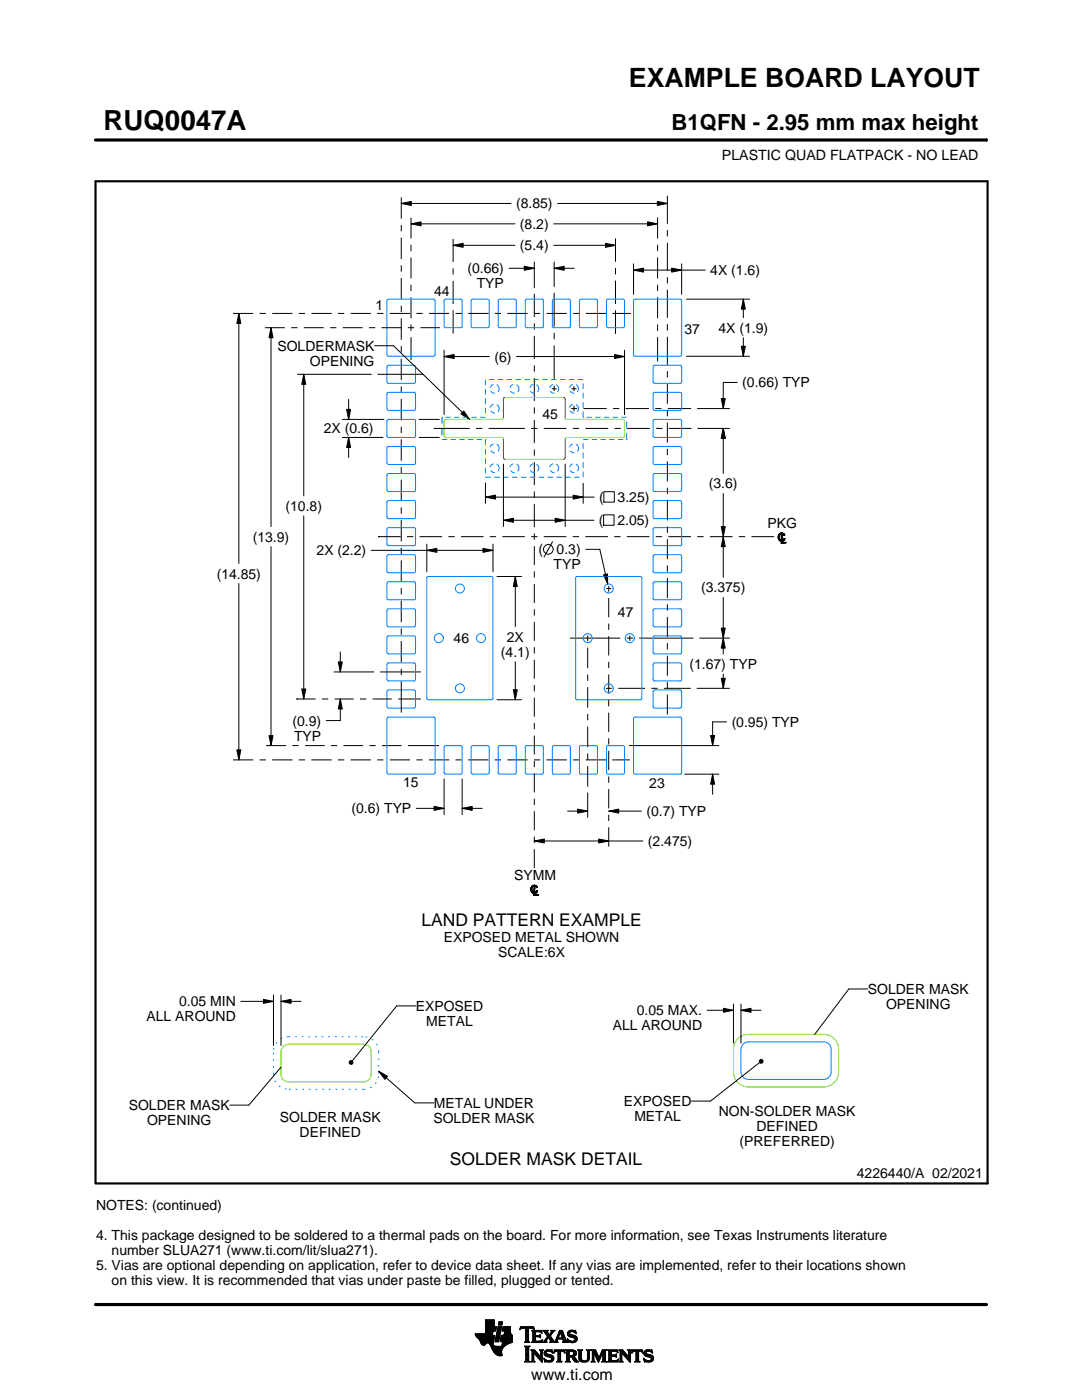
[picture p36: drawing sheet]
<svg xmlns="http://www.w3.org/2000/svg" width="216mm" height="279mm" viewBox="0 0 216 279" stroke-linecap="round" stroke-linejoin="round" font-family="sans-serif">
<defs><g id="words">
<text font-size="5.5" x="20.6" y="26">RUQ0047A</text>
<text font-size="5.3" x="125.5" y="17.4">EXAMPLE BOARD LAYOUT</text>
<text font-size="4.4" x="134" y="26">B1QFN - 2.95 mm max height</text>
<g font-size="3.5">
<text x="84.1" y="184.8">LAND PATTERN EXAMPLE</text>
<text x="89.8" y="232.5">SOLDER MASK DETAIL</text>
</g>
<text font-size="3.2" x="106" y="275.3">www.ti.com</text>
<g font-size="2.8">
<text x="144.1" y="32">PLASTIC QUAD FLATPACK - NO LEAD</text>
<text x="103" y="41.6">(8.85)</text>
<text x="103.7" y="45.7">(8.2)</text>
<text x="103.7" y="50">(5.4)</text>
<text x="86.6" y="59">44</text>
<text x="93.3" y="54.5">(0.66)</text>
<text x="95.1" y="57.5">TYP</text>
<text x="141.7" y="54.9">4X (1.6)</text>
<text x="75" y="61.9">1</text>
<text x="55.3" y="70">SOLDERMASK</text>
<text x="136.6" y="66.6">37</text>
<text x="143.4" y="66.4">4X (1.9)</text>
<text x="61.9" y="73">OPENING</text>
<text x="98.7" y="72.2">(6)</text>
<text x="148.1" y="77.3">(0.66) TYP</text>
<text x="108.2" y="83.5">45</text>
<text x="64.6" y="86.5">2X (0.6)</text>
<text x="57" y="102">(10.8)</text>
<text x="119.6" y="100.2">(</text>
<text x="123.2" y="100.2">3.25)</text>
<text x="141.4" y="97.5">(3.6)</text>
<text x="119.5" y="104.8">(</text>
<text x="123.2" y="104.8">2.05)</text>
<text x="153.1" y="105.4">PKG</text>
<text x="50.4" y="108.1">(13.9)</text>
<text x="63.2" y="110.8">2X (2.2)</text>
<text x="107.5" y="110.6">(</text>
<text x="110.5" y="113.6">TYP</text>
<text x="111.1" y="110.6">0.3)</text>
<text x="43.2" y="115.5">(14.85)</text>
<text x="139.9" y="118.2">(3.375)</text>
<text x="123.3" y="123.2">47</text>
<text x="90.5" y="128.4">46</text>
<text x="100" y="131.1">(4.1)</text>
<text x="101.1" y="128.1">2X</text>
<text x="137.6" y="133.5">(1.67) TYP</text>
<text x="58.4" y="144.8">(0.9)</text>
<text x="58.7" y="147.8">TYP</text>
<text x="146" y="145.1">(0.95) TYP</text>
<text x="80.4" y="157.1">15</text>
<text x="129.5" y="157.3">23</text>
<text x="70.1" y="162.3">(0.6) TYP</text>
<text x="129" y="162.9">(0.7) TYP</text>
<text x="129.3" y="168.8">(2.475)</text>
<text x="102.6" y="175.7">SYMM</text>
<text x="88.6" y="187.9">EXPOSED METAL SHOWN</text>
<text x="99.4" y="190.9">SCALE:6X</text>
<text x="29.2" y="203.8">ALL AROUND</text>
<text x="35.7" y="200.8">0.05 MIN</text>
<text x="83" y="201.7">EXPOSED</text>
<text x="127.1" y="202.6">0.05 MAX.</text>
<text x="173.2" y="198.4">SOLDER MASK</text>
<text x="176.8" y="201.4">OPENING</text>
<text x="85" y="204.7">METAL</text>
<text x="122.3" y="205.6">ALL AROUND</text>
<text x="25.7" y="221.6">SOLDER MASK</text>
<text x="86.6" y="221.1">METAL UNDER</text>
<text x="124.5" y="220.7">EXPOSED</text>
<text x="29.3" y="224.6">OPENING</text>
<text x="55.8" y="223.9">SOLDER MASK</text>
<text x="59.8" y="226.9">DEFINED</text>
<text x="86.5" y="224.1">SOLDER MASK</text>
<text x="126.6" y="223.7">METAL</text>
<text x="143.4" y="222.6">NON-SOLDER MASK</text>
<text x="150.9" y="225.6">DEFINED</text>
<text x="147.5" y="228.6">(PREFERRED)</text>
<text x="171" y="235.2">4226440/A 02/2021</text>
<text x="19.2" y="241.5">NOTES: (continued)</text>
<text x="19.2" y="247.5">4. This package designed to be soldered to a thermal pads on the board. For more information, see Texas Instruments literature</text>
<text x="22.3" y="250.5">number SLUA271 (www.ti.com/lit/slua271).</text>
<text x="19.2" y="253.5">5. Vias are optional depending on application, refer to device data sheet. If any vias are implemented, refer to their locations shown</text>
<text x="22.3" y="256.5">on this view. It is recommended that vias under paste be filled, plugged or tented.</text>
</g>
</g></defs>
<g fill="none" stroke="#000" stroke-width=".2">
<path d="M19.1 27.9h177.7M80.1 39.4v4.3M133.2 39.1v5.6M196.8 27.7v.5M80.1 40.6l2-.4v.8zM80.1 44.9v1.3M80.1 47.4v4.3M80.1 53v1.2M80.1 55.5v4.3M80.1 40.6h21.9M82 44.7l2-.4v.8zM82 43.4v4.2"/>
<path d="M82 48.9v1.2M82 51.4v4.2M82 56.8v1.3M82 59.3v4.2M82 44.7h20.7M90.4 49l2-.4v.8zM90.4 49h12.3M90.4 47.7v4.6M90.4 53.5v1.3M90.4 56.1v4.6M101.5 53.5h5.1M104.6 53.1l2 .4-2 .4z"/>
<path d="M106.6 52.3v5.1M106.6 58.6v4.7M110.5 49h12.3M110.5 44.7h20.7M110.6 53.5l2-.4v.8zM110.6 52.3v4.9M110.6 58.5v6.7M110.6 53.5h4M111.3 40.6h21.9M120.8 48.6l2 .4-2 .4zM122.8 47.6v4.6M122.8 53.5v1.3"/>
<path d="M122.8 56v4.7M126.4 53.9l2-.4v.8zM126.4 52.7v6.1M126.4 53.9h14.3M129.2 44.3l2 .4-2 .4zM131.2 40.2l2 .4-2 .4zM131.2 43.4v4.2M131.2 48.8v1.3M131.2 51.4v4.2M131.2 56.8v1.3M131.2 59.3v4.2M133.2 45.9v1.3"/>
<path d="M133.2 48.4v5.6M133.2 55.3v1.3M133.2 57.8v5.6M134 53.5l2 .4-2 .4zM136 52.7v6.1M137 59.7h12.6M148.3 59.7l.4 2h-.8zM148.3 59.7v3.7M46.5 62.6h4M47.7 62.6l.4 2h-.8zM47.7 62.6v49.9M51.8 62.6h1.3"/>
<path d="M52.9 65.4h3.9M54.1 65.4l.4 2h-.8zM54.1 65.4v39.7M54.3 62.6h4.1M58.1 65.4h1.3M59.4 74.7h14.7M59.6 62.6h1.3M60.6 74.7l.4 2h-.8zM60.6 74.7v24.3M60.6 65.4h4M62.1 62.6h4.1M65.9 65.4h1.2"/>
<path d="M67.4 62.6h1.3M68.4 65.4h4M69.6 79.7v4M70 62.6h4M73.6 65.4h1.3M74.7 69h3.8l15.2 14.7M75.3 62.6h1.2M75.3 74.7h9.2M76.1 65.4h4M77.8 62.6h4M80.1 61v1.3M80.1 63.5v4.3"/>
<path d="M80.1 69.1v1.2M80.1 71.6v4.3M80.1 77.1v1.3M80.1 79.6v4.3M81.4 65.4h1.2M82 64.8v1.2M82 67.3v4.5M83.1 62.6h1.2M83.9 65.4h3.9M85.6 62.6h4M88.6 71.2l2-.4v.8zM88.6 69.9v12.9"/>
<path d="M88.6 71.2h9.1M90.4 61.9v4.7M90.9 62.6h1.3M93.4 62.6h4.1M98.7 62.6h1.3M101.2 62.6h4.1M103.1 71.2h21.5M106.5 62.6h1.3M106.6 64.5v1.3M106.6 67v4.6M106.6 72.9v1.3M106.6 75.4v4.6"/>
<path d="M109.1 62.6h4M110.1 77.6h.9M110.6 66.4v1.3M110.6 69v6.7M110.6 77v1M114 77.6h1M114.4 62.6h1.2M114.5 77.1v1M116.9 62.6h4M122.2 62.6h3.7M122.6 70.8l2 .4-2 .4zM122.8 61.9v4.7"/>
<path d="M124.6 69.9v12.9M131.2 64.8v1.2M131.2 67.3v4.8M133.2 64.7v1.2M133.2 67.2v5.6M133.2 74.1v1.2M133.2 76.6v4M137 71.1h12.6M143.9 79.5h.8l-.4 2zM147.1 76.3h-2.8v5.2M147.9 69.1h.8l-.4 2zM148.3 67.4v3.7"/>
<path d="M68.3 83.7h8.3M68.3 87.3h8.1M69.2 81.7h.8l-.4 2zM69.6 87.3l.4 2h-.8zM69.6 87.3v4M80.1 85.2v1.2M80.1 87.7v4.3M80.1 93.2v1.3M80.1 95.7v4.3M83.6 83.7h4.1M83.6 87.3h4.1M86.5 85.5h7.2"/>
<path d="M92.5 82l1.2 1.7-1.7-1.1zM95 85.5h1.3M96.9 99.2l2-.4v.8zM96.9 96.4v4.1M96.9 99.2h21.7M97.5 85.5h7.2M100.5 92.6v12.5M106 85.5h1.2M106.6 81.3v1.3M106.6 83.8v4.6M106.6 89.7v1.2M106.6 92.2v4.6"/>
<path d="M106.6 98.1v1.2M108.5 85.5h4.5M112.8 92.6v12.5M114 81.5h1.2M114.3 85.5h1.3M114.4 98.8l2 .4-2 .4zM114.5 81v1.1M116.4 96.5v4M116.4 81.5h4.7M116.8 85.5h4.6M120.5 98.1h2.1v2.1h-2.1zM122.3 81.5h1.3"/>
<path d="M122.6 85.5h1.3M124.8 81.5h4.7M125.1 85.5h4.6M130.7 81.5h1.3M130.9 85.5h1.3M133.2 81.8v1.3M133.2 84.3v4M133.2 89.6v1.2M133.2 92.1v4M133.2 97.3v1.3M133.2 99.8v4M133.3 81.5h4.6"/>
<path d="M133.4 85.5h4.6M139.2 81.5h6.4M139.2 85.5h6.4M144.3 85.5l.4 2h-.8zM144.3 85.5v9M144.3 98.5v16.7M47.7 116.5v35.2M54.1 109.1v39.7M60.6 103v36.5M74.1 109.8h24.3M75.5 107.1h.1M75.5 107.1h4.5"/>
<path d="M80.1 101.3v1.2M80.1 103.8v4.3M80.1 109.3v1.3M80.1 111.8v4.3M80.1 117.4v1.2M80.1 119.9v4.3M81.2 107.1h1.3M83.7 107.1h4.5M85.2 109.8l2-.4v.8zM85.2 108.6v5.5M89.5 107.1h1.2M92 107.1h4.5"/>
<path d="M96.4 109.4l2 .4-2 .4zM97.7 107.1h1.3M98.4 108.6v5.5M99.2 115.1h4.9M100.2 107.1h4.5M100.5 103.8l2-.4v.8zM100.5 103.8h18M102.8 115.1l.4 2h-.8zM102.8 115.1v10M106 107.1h1.2M106.6 100.6v4.6M106.6 106.5v1.2"/>
<path d="M106.6 109v3.8M106.6 114v1.3M106.6 116.5v3.8M108.5 107.1h4.5M110.2 108.1l-1.6 3M110.8 103.4l2 .4-2 .4zM114.3 107.1h1.2M116.8 107.1h4.5M116.9 109.6h2.8l1.6 7M120.4 114.7l.8-.2 .1 2.1zM120.4 102.7h2.1v2.1h-2.1zM121 117.5h1"/>
<path d="M121.5 117v1.1M121.5 119.3v3.9M122.6 107.1h1.2M125.1 107.1h4.5M130.9 107.1h1.2M133.2 105.1v1.2M133.2 107.6v4M133.2 112.8v1.3M133.2 115.4v3.9M133.4 107.1h4.5M139.1 107.1h1.3M141.7 107.1h4.5"/>
<path d="M143.9 105.1h.8l-.4 2zM144.3 107.1l.4 2h-.8zM144.3 119.2v11.3M147.4 107.1h1.3M149.9 107.1h4.6M155.3 107.2h.2zM155.3 107.3h.2zM155.3 107.2l.2-.1zM155.3 107.3l.2-.1v.1zM155.3 107.1l.2-.1zM155.3 107.4l.2-.1v.1zM155.3 107.4h.2z"/>
<path d="M155.3 107.1h.2l-.2 .1zM155.3 107l.2-.1zM155.3 107h.2l-.2 .1zM155.3 107.5h.2zM155.3 106.9h.2zM155.3 107.5l.2-.1v.1zM155.3 106.9l.3-.1zM155.4 107.6h.2zM155.4 106.8l.3-.1zM155.4 106.8l.2-.1zM155.4 106.8h.2l-.3 .1zM155.4 107.7h.2z"/>
<path d="M155.4 106.7l.4-.1zM155.4 106.7l.3-.1zM155.4 106.7h.3zM155.4 107.7l.3 .1zM155.5 106.6h.4zM155.5 106.6h.3zM155.5 107.8h.3zM155.5 106.5h.9zM155.6 107.9l.8-.1zM155.6 107.9h.8zM155.6 107.9l.3-.1zM155.6 107.9l.5-.1z"/>
<path d="M155.6 106.5h.8zM155.6 106.5h.7zM155.6 107.9h.7zM155.7 106.4l.6 .1zM155.7 106.4h.5zM155.8 108l.5-.1zM155.8 108h.4zM155.8 106.4h.4zM155.8 106.4h.3zM155.9 108h.3zM155.9 108.4l.9-.2v.2zM155.9 106.9h.2l-.2 .9z"/>
<path d="M155.9 108.4l.2-.2h.7zM155.9 108h.2l-.2 .4zM155.9 106.4h.2zM155.9 106.6l.5-.1zM156 106.6l.4-.1zM156.1 106.6h.4zM156.1 106.9v.9h-.2zM156.1 107.8h.4zM156.1 108v.2l-.2 .2zM156.2 106.6h.3zM156.2 107.8l.4-.1zM156.3 106.6h.2z"/>
<path d="M156.3 107.7h.3zM156.3 106.7h.3zM156.3 107.6l.3 .1zM156.3 107.6h.3zM156.4 106.8h.2zM156.4 107.6h.2zM156.4 107.6l.2-.1zM156.4 107.5h.2zM156.4 107.4l.2 .1zM59.2 139.5h.1M59.2 139.5h3.8M60.2 137.5h.8l-.4 2z"/>
<path d="M64.2 139.5h1.3M66.7 134.1h7.9M66.8 139.5h3.8M67.5 132.1h.8l-.4 2zM67.9 139.5l.4 2h-.8zM67.9 130.1v4M67.9 139.5v4.3h-2.8M71.8 139.5h1.3M74.4 139.5h3.8M75.9 134.1h8.1M79.4 139.5h4.6M80.1 125.4v1.3"/>
<path d="M80.1 127.9v4.3M80.1 133.5v1.2M80.1 136v6.2M99.2 139.7h4.9M102.4 137.7h.8l-.4 2zM102.8 132.1v7.6M106.6 121.6v1.3M106.6 124.1v3.8M106.6 129.2v1.2M106.6 131.7v3.8M106.6 136.7v1.3M106.6 139.2v3.8"/>
<path d="M113.7 127.4h10.1M117.3 126.8v1.2M117.3 129.2v4.1M117.3 134.6v1.3M117.3 137.1v4.1M120.9 137.4h1.2M121.5 124.4v1.3M121.5 127v3.8M121.5 132.1v1.2M121.5 134.6v3.8M121.5 139.7v1.3M123.4 137.4h5.3"/>
<path d="M125 127.4h1.3M125.7 126.8v1.1M127.6 127.4h10.8M130 137.4h1.2M132.5 137.4h5.3M133.2 120.6v1.3M133.2 123.1v4M133.2 128.3v1.3M133.2 130.9v3.9M133.2 136.1v1.3M133.2 138.6v4M139.1 137.4h6.5"/>
<path d="M139.6 127.4h6M143.9 135.4h.8l-.4 2zM143.9 125.4h.8l-.4 2zM144.3 127.4l.4 2h-.8zM144.3 134.5v2.9M46.5 151.7h4M47.3 149.7h.8l-.4 2zM51.8 151.7h1.3M53.2 148.8h.1M53.2 148.8h3.9M53.7 146.8h.8l-.4 2zM54.3 151.7h4.1"/>
<path d="M58.4 148.8h1.2M59.6 151.7h1.3M60.9 148.8h3.9M62.1 151.7h4.1M66 148.8h1.3M67.4 151.7h1.3M68.5 148.8h4M70 151.7h4M73.7 148.8h1.3M75.3 151.7h1.2M76.2 148.8h3.9M77.8 151.7h4"/>
<path d="M81.4 148.8h6.2M83.1 151.7h1.2M85.6 151.7h4M88.6 155.5v7.1M90.9 151.7h1.3M92.2 155.5v7.1M93.4 151.7h4.1M98.7 151.7h1.3M101.2 151.7h4.1M106.5 151.7h1.3M106.6 144.3v1.2M106.6 146.8v3.8"/>
<path d="M106.6 151.8v1.3M106.6 154.4v3.7M106.6 159.4v1.3M109.1 151.7h4M114.4 151.7h1.2M116.9 151.7h4M117.3 142.5v1.3M117.3 145v4.1M117.3 150.4v1.2M117.3 152.9v4.1M117.3 158.3v4.8M121.5 142.2v3.9"/>
<path d="M121.5 147.3v1.3M121.5 149.8v3.9M121.5 155v1.2M121.5 157.5v3.8M122.2 151.7h3.5M125.6 148.8h17.8M136.6 154.5h6.8M141.8 146.8h.8l-.4 2zM142.2 154.5l.4 2h-.8zM142.2 154.5v4M145 144.1h-2.8v4.7M83.1 161.3h5.5"/>
<path d="M86.6 160.9l2 .4-2 .4zM92.2 161.3l2-.4v.8zM92.2 161.3h4M105.9 177.5h.2zM105.9 177.6h.2zM105.9 177.5l.2-.1zM105.9 177.6l.2-.1v.1zM105.9 177.4l.2-.1zM105.9 177.7l.2-.1 .1 .1zM105.9 177.7h.3zM105.9 177.4h.2l-.2 .1zM105.9 177.2h.3z"/>
<path d="M105.9 177.2l.2 .1-.2 .1zM106 177.8h.2zM106 177.2l.2-.1zM106 177.8l.2-.1v.1zM106 177.2h.2zM106 177.9h.2zM106 177.1l.3-.1zM106 177.1h.2l-.2 .1zM106 178h.3zM106 177l.4-.1zM106 177h.3zM106.1 178h.3z"/>
<path d="M106.1 176.9h.5zM106.1 176.9h.4zM106.1 178.1h.3zM106.1 176.9h.3zM106.2 176.8h.8zM106.2 178.2l.9-.1zM106.2 178.2h.8zM106.2 178.2l.3-.1zM106.2 178.2l.5-.1zM106.3 176.8h.6zM106.3 176.8h.7zM106.3 178.2h.7z"/>
<path d="M106.3 178.2h.6zM106.3 176.7l.6 .1zM106.3 176.7h.6zM106.4 178.3l.5-.1zM106.4 178.3h.4zM106.4 176.7h.5zM106.4 176.7h.3zM106.5 178.3h.3zM106.5 178.7l1-.2v.2zM106.5 177.2h.2l-.2 .9zM106.5 178.7l.2-.2h.8zM106.5 178.3h.2l-.2 .4z"/>
<path d="M106.5 176.7h.2zM106.6 176.9l.4-.1zM106.6 167.8l2-.4v.8zM106.6 161.9v3.8M106.6 167v1.2M106.6 169.5v3.8M106.6 167.8h21.7M106.7 176.9h.4zM106.7 177.2v.9h-.2zM106.7 178.1h.4zM106.7 178.3v.2l-.2 .2zM106.8 176.9h.3z"/>
<path d="M106.8 178.1h.3zM106.8 178.1l.4-.1zM106.9 176.9h.3zM106.9 178h.3zM106.9 177h.3zM107 177.9l.2 .1zM107 177h.2zM107 177.9h.2zM107 177.1h.2zM107 177.9l.3-.1zM107.1 177.8h.2zM107.1 177.7l.2 .1z"/>
<path d="M113.3 161.9h4M115.3 161.5l2 .4-2 .4zM119.5 167.4l2 .4-2 .4zM121.5 161.9l2-.4v.8zM121.5 162.6v1.2M121.5 165.1v3.9M121.5 161.9h6.5M48.1 199.8h6.5M52.6 199.4l2 .4-2 .4zM54.6 198.6v10M56.1 199.8l2-.4v.8zM56.1 198.6v10"/>
<path d="M56.1 199.8h4M173.2 197.4h-3.8l-6.8 9M56.1 213l-6.5 7.6h-3.8M69.7 211.9l.3-.3 .3 .1 .2 .3-.2 .3-.3 .1-.3-.2zM75.6 213.8l1.7 1-.5 .6zM75.6 213.8l7.2 6.3h3.8M83 200.7h-3.8l-8.9 11M141.1 201.6h5.3M144.4 201.2l2 .4-2 .4zM146.4 200.4v7.8M147.9 201.6l2-.4v.8zM147.9 200.4v7.8"/>
<path d="M147.9 201.6h4M151.5 211.6l.3-.2 .3 .1 .2 .3-.2 .3-.3 .1-.3-.2zM151.6 212.1l-9.8 7.6h-3.8M94.8 266.2h3.5M94.8 266.3h3.5M94.9 266.4h3.3M94.9 266.5h3.8l-.2 1.2M94.9 266.5h3.8M95 266.6h3.7M95 266.7h3.7M95.1 266.8h3.6M95.2 266.9h3.4"/>
<path d="M95.3 267h3.3M95.4 267.1h3.2M95.5 267.2h3.1M95.6 267.3h3M95.7 267.4h2.8M95.7 267.5h2.8M95.8 267.6h2.7M95.8 267.7h2.7M95.9 267.8h2.6M95.9 267.9h2.5M95.9 268h2.5M96 268h1.1"/>
<path d="M96 268.1h1M96.1 268.2h.8M96.1 268.3h.7M96.2 268.4h.6M96.3 268.4h.4M96.9 266.1h1.4M96.9 266h1.4M96.9 265.9h1.4M96.9 265.8h1.5M96.9 265.7h1.5M96.9 264.7l2.2 .1-.2 .9h-.5l-.2 .8M96.9 265.6h2"/>
<path d="M96.9 265.5h2M96.9 265.4h2M96.9 265.3h2.1M96.9 265.2h2.1M96.9 265.1h2.1M96.9 265h2.1M96.9 264.9h2.1M96.9 264.8h2.2M96.9 264.6h1.7M96.9 264.5h1.7M96.9 264.4h1.7M96.9 264.3h1.7"/>
<path d="M96.9 264.2h1.7M96.9 264.1h1.7M96.9 264h1.7M96.9 263.9h1.7M96.9 263.8h1.7M96.9 263.7h1.7M96.9 263.6h1.7M96.9 263.5h1.7M96.9 263.4h1.7M97.5 268h.9M97.6 268.1h.8M97.7 268.2h.7"/>
<path d="M97.7 268.3h.7M97.8 268.4h.6M97.9 268.5h.6M97.9 268.6h.7M98 268.7h1.1M98 268.8h2.6M98 268.8h2.5M98.1 268.9h2.3M98.1 269h2.3M98.1 269.1h2.2M98.2 269.2h2.1M98.2 269.2h2"/>
<path d="M98.2 269.3h2M98.3 269.4h1.9M98.3 269.5h1.8M98.4 269.6h1.7M98.4 268v.4l.3 .2 2 .1M98.5 269.7h1.6M98.5 267.7l-.1 .3M98.5 269.8h1.6M98.6 269.9h1.5M98.6 264.8v-1.4h-1.7v2.8h-2.1l.1 .3 .7 .8 .7 1.1 .3 .1 .6-.5 .4 .1 1 1.8 .8 .6h.8l-.1-1 .8-1M98.6 270h1.5M98.7 270h1.4"/>
<path d="M98.8 270.1h1.3M98.8 267.7h.7M98.8 267.6h.7M98.8 267.5h.7M98.9 270.2h1.2M98.9 267.4h.7M98.9 267.3h.7M98.9 267.2h.7M98.9 267.1h.7M98.9 267h.7M98.9 270.3h1.3M99 266.9h.6"/>
<path d="M99 266.9h.7M99 266.8h.7M99 266.7h.7M99 266.6h.7M99 266.5h.7M99.1 270.4h1.1M99.1 266.4h.7M99.1 266.3h.7M99.1 266.2h.7M99.1 266.1h.7M99.1 266h.7M99.2 265.9h.7"/>
<path d="M99.2 265.8h.7M99.2 270.4h1M99.2 265.7h.7M99.2 265.6h.7M99.2 265.5h.7M99.3 265.4h.6M99.3 265.4h.7M99.3 265.3h.7M99.3 265.2h.7M99.3 265.1h.7M99.3 265h.7M99.4 270.5h.8"/>
<path d="M99.4 264.9h.7M99.4 264.8h.7M99.4 264.8h.7l-.6 3h-.7zM99.4 264.5l.2-.7h.7l-.2 .7h-.7M99.5 264.4h.6M99.5 264.3h.7M99.5 264.2h.7M99.5 264.1h.7M99.5 264h.7M99.5 263.9h.7M99.6 263.8h.7M99.8 270.6h.1"/>
<path d="M99.8 267.7h2.4M99.8 267.6h2.4M99.8 267.5h2.4M99.9 267.4h2.3M99.9 267.3h2.3M99.9 267.2h2.3M99.9 267.1h2.3M99.9 267h2.3M99.9 266.9h2.3M100 266.9h2.2M100 266.8h2.2M100 266.7h2.2"/>
<path d="M100 266.6h2.2M100 266.5h2.2M100.1 268.6h.7M100.2 268.5h.7M100.2 268.4h.8M100.2 268.4h.9M100.2 268.3h1M100.2 268.2h1.2M100.2 265.6h1.6M100.2 268.1h1.4M100.2 265.5h1.6M100.2 268h1.6"/>
<path d="M100.3 265.4h1.5M100.3 268h1.7M100.3 267.9h1.9M100.3 265.3h1.5M100.3 267.8h1.9M100.3 265.2h1.5M100.3 265.1h1.5M100.3 265h1.5M100.4 264.9h1.4M100.4 264.8h1.4M100.6 266.5l.1-.8h-.5l.2-.9h1.4l.1 1.1 .3 .6v1.4l-1.3 .6M100.6 266.4h1.5"/>
<path d="M100.6 266.3h1.4M100.6 266.2h1.4M100.6 266.1h1.3M100.7 266h1.2M100.7 265.9h1.2M100.7 265.8h1.1M100.7 265.7h1.1M102.2 266.5h-2.2l-.2 1.1 .5 .2-.2 .9M103.7 265.3h.1M103.8 265.2h.2M103.8 265h2.8M103.8 264.9h2.7"/>
<path d="M103.9 264.8h2.6M104.7 267.8h1M104.7 271.8h1.1M104.7 268.7h1M104.8 267.7h.7M104.8 271.7h.8M104.9 265.2h.6M104.9 268.9h.6M104.9 267.6h.6M104.9 267.5l-.2 .3M104.9 267.5h.6M104.9 267.4h.6"/>
<path d="M104.9 267.3h.6M104.9 267.2h.6M104.9 267.1h.6M104.9 267h.6M104.9 266.8h.6M104.9 266.7h.6M104.9 266.6h.6M104.9 266.5h.6M104.9 266.4h.6M104.9 266.3h.6M104.9 266.2h.6M104.9 266.1h.6"/>
<path d="M104.9 265.9h.6M104.9 265.8h.6M104.9 265.7h.6M104.9 265.6h.6M104.9 265.5h.6M104.9 265.4h.6M104.9 265.3h.6M104.9 271.5h.6M104.9 269h.6M104.9 271.4h.6M104.9 271.4v-2.4l-.2-.4h1.1l-.3 .4v2.4M104.9 271.4l-.2 .4h1.1l-.3-.4"/>
<path d="M104.9 271.3h.6M104.9 271.2h.6M104.9 271.1h.6M104.9 271h.6M104.9 270.9h.6M104.9 270.8h.6M104.9 270.6h.6M104.9 270.5h.6M104.9 270.4h.6M104.9 270.3h.6M104.9 270.2h.6M104.9 270.1h.6"/>
<path d="M104.9 270h.6M104.9 269.9h.6M104.9 269.8h.6M104.9 269.6h.6M104.9 269.5h.6M104.9 269.4h.6M104.9 269.3h.6M104.9 269.2h.6M104.9 269.1h.6M105.5 267.5l.2 .3M105.5 267.5v-2.3l.7-.1 .4 .3-.1-.6h-2.6l-.1 .6 .4-.3 .7 .1v2.3M105.7 267.8h-1"/>
<path d="M105.9 271.8h.8M105.9 269.4h.8M106.1 269.5h.7M106.1 267.8h2M106.1 271.7h.5M106.2 269.6h.7M106.2 271.5h.3M106.2 265.6h1.8M106.2 269.8h.8M106.2 271.4h.3M106.2 271.4l-.3 .4h.8l-.2-.4M106.2 271.3h.3"/>
<path d="M106.2 271.2h.3M106.2 271.1h.3M106.2 271h.3M106.2 270.9h.3M106.2 270.8h.3M106.2 270.6h.3M106.2 270.5h.3M106.2 270.4h.3M106.2 270.3h.3M106.2 270.2h.3M106.2 270.1h.3M106.2 270h1"/>
<path d="M106.2 269.9h.9M106.2 269.8v1.6M106.2 269.8l-.3-.4h.8l1.2 1.4M106.3 267.7h1.8M106.3 265.7h1.8M106.3 267.6h.6M106.3 265.8h.6M106.3 267.5l-.2 .3M106.3 267.5h.5M106.3 267.4h.5M106.3 267.3h.5M106.3 267.2h.5"/>
<path d="M106.3 267.1h.5M106.3 267h.5M106.3 266.8h.5M106.3 266.7h1.6M106.3 266.6h1.6M106.3 266.5h.5M106.3 266.4h.5M106.3 266.3h.5M106.3 266.2h.5M106.3 266.1h.5M106.3 265.9h.5M106.4 265.2h.2"/>
<path d="M106.5 270h.1M106.5 270v1.4M106.5 265.3h.1M106.6 270.1h.7M106.7 270.2h.7M106.8 270.3h.7M106.8 265.9l.2-.1h.6l.6 .2-.2-.5h-1.9l.2 .3v1.7M106.8 265.9v.6h.8l.3-.2v.7M106.9 270.4h.7M107 270.5h.7M107.1 270.6h.7M107.2 270.8h1"/>
<path d="M107.3 270.9h.9M107.4 271h.8M107.5 271.1h.7M107.6 271.2h.6M107.6 266.5h.3M107.7 271.3h.5M107.7 269.4h.7M107.7 266.8h.2M107.7 267.6h.5M107.8 266.4h.1M107.8 271.4h.4M107.8 267h.1"/>
<path d="M107.8 265.8h.3M107.8 269.5h.5M107.9 271.5h.3M107.9 269.6h.3M107.9 267l-.3-.2h-.8l.1 .8h.9l.5-.2M107.9 269.8h.3M107.9 270.6h.3M107.9 270.5h.3M107.9 270.4h.3M107.9 270.3h.3M107.9 270.2h.3M107.9 270.1h.3"/>
<path d="M107.9 270h.3M107.9 269.9h.3M107.9 269.8v1M107.9 269.8l-.2-.4h.7l-.2 .4M108 271.7h.2M108 265.9h.1M108 267.5h.2M108.1 271.8h.1M108.1 266.1h.1M108.2 267.4h.1M108.2 269.8v2.1l-1.7-1.9M108.2 267.8h.9"/>
<path d="M108.3 267.4l-.2 .5-2-.1M108.3 265.6h1M108.5 267.7h.5M108.5 271.1l.8 .4h.5l.2-.1-.1-.4-1-.4-.3-.3 .1-.7 .7-.2 .6 .1 .2-.1 .1 .6-.9-.3-.3 .1-.1 .3 1.3 .4 .2 .6M108.5 271.1h.1M108.5 265.7h.7M108.5 271.2h.2M108.6 271.3h.2M108.6 270.1h.4M108.6 270h.4M108.6 270.2h.6M108.6 267.6h.4"/>
<path d="M108.6 271.4h.4M108.6 269.9h.4M108.6 270.3h1M108.6 265.8h.7M108.6 271.5h.8M108.6 269.8h.5M108.7 271.7h1.5M108.7 270.4h1.3M108.7 267.5h.3M108.7 271.8h.1M108.7 265.9h.6M108.7 269.6h1.5"/>
<path d="M108.8 267.4h.3M108.8 270.5h1.5M108.8 266.1h.6M108.8 269.5h1.4M108.8 267.3h.4M108.9 266.2h.6M108.9 267.2h.4M108.9 266.3h.6M108.9 270.6h1.5M109 267.1h.3M109 266.4h1M109.1 271.8h.9"/>
<path d="M109.1 269.4h.7M109.1 267h.9M109.1 266.5h.8M109.1 267.8h-.9M109.2 266.8h.8M109.2 266.6h.6M109.2 266.7h.7M109.2 266.7l-.6 .9-.4 .2M109.3 270.8h1.1M109.5 267.1h.6M109.6 267.2h.6M109.7 271.5h.7"/>
<path d="M109.7 267.3h.6M109.7 267.8l.2-.2-.5-.7-.4 .8 .1 .1M109.7 267.8h1.6M109.7 266.3h.4M109.7 267.4h.6M109.8 270.9h.7M109.8 266.2h.3M109.8 266.6l.9 1.2 1-2.3h.5l.8 2.1 .3 .2M109.8 267.5h.6M109.9 266.1h.3M109.9 269.8h.4M109.9 267.6h.6"/>
<path d="M109.9 267.7h.7M109.9 271.4h.5M109.9 265.9h.4M110 271h.5M110 265.6h.7M110 265.9l-.4 .5-.4-.6 .2-.3h-1.1l.9 1.2M110 265.9l.1-.2-.2-.2h.8l-.9 1.1M110 271.3h.5M110 265.8h.4M110 271.1h.5M110 271.2h.5M110.1 269.4h.1"/>
<path d="M110.1 265.7h.4M110.1 269.9h.2M110.2 270h.1M110.5 270h.1M110.5 269.9h.2M110.5 271.1l-.2 .5-.8 .3-.6-.2-.2 .1-.2-.7M110.5 269.8h.3M110.6 269.6h2.1M110.6 269.5h2M110.6 269.4h2M110.7 267.7h.5M110.8 267.6h.4"/>
<path d="M110.9 267.5h.3M110.9 267.4h.3M111 267.3h.3M111 267.2h1.8M111 267.1h1.8M111.1 267h.3M111.1 271.8h1M111.1 266.8h.4M111.2 266.7h.3M111.2 267.5l.1-.2h1l.1 .2M111.2 267.5v.3h.1M111.2 266.6h.3"/>
<path d="M111.3 266.5h.3M111.3 271.7h.6M111.3 266.4h.3M111.3 271.5h.6M111.3 267.8h-1.6M111.3 269.8h.6M111.4 266.3h.3M111.4 271.4h.5M111.4 271.4l-.1-1.7h-.4l-.4 .4 .2-.7h1.9l.1 .7-.3-.4h-.5v1.7M111.4 270.5h.5M111.4 270.4h.5M111.4 270.3h.5"/>
<path d="M111.4 270.2h.5M111.4 270.1h.5M111.4 270h.5M111.4 269.9h.5M111.4 271.4l-.3 .4h1l-.2-.4M111.4 271.3h.5M111.4 271.2h.5M111.4 271.1h.5M111.4 271h.5M111.4 270.9h.5M111.4 270.8h.5M111.4 270.6h.5"/>
<path d="M111.4 266.2h.3M111.4 266.1h.4M111.5 265.9h.9M111.5 265.8h.8M111.6 265.7h.7M111.6 265.6h.6M111.8 265.9l.4 1.1h-.8zM111.9 266.1h.5M111.9 266.2h.5M111.9 266.3h.6M112 266.4h.5M112 266.5h.6"/>
<path d="M112.1 266.6h.5M112.1 266.7h.6M112.1 266.8h.6M112.2 267h.5M112.2 267.8h1.1M112.3 267.3h.6M112.3 267.4h.6M112.4 267.5h.6M112.4 267.5v.3h-.2M112.4 269.8h.3M112.4 267.6h.6M112.4 267.7h.7"/>
<path d="M112.6 269.9h.1M112.6 270h.2M112.8 271.8h1M112.8 269.4h1.6M113 269.5h1.7M113 271.7h.7M113 269.6h1.9M113 271.5h.6M113 269.8h.6M113 271.4h.6M113 271.4l-.2 .4h1l-.2-.4M113 271.3h.6"/>
<path d="M113 271.2h.6M113 271.1h.6M113 271h.6M113 270.9h.6M113 270.8h1.5M113 270.6h1.6M113 270.5h1.8M113 270.4h.6M113 270.3h.6M113 270.2h.6M113 270.1h.6M113 270h.6"/>
<path d="M113 269.9h.6M113 269.8v1.6M113 269.8l-.2-.4h1.4l.6 .2 .2 .3v.4l-.2 .3-.4 .1M113.2 267.3h.2M113.2 267.4h.3M113.2 266.2h.5M113.2 266.3h.6M113.2 266.1h.5M113.3 267.5h.3M113.3 267.8h-1.1M113.3 266.4h.9M113.3 265.9h.4"/>
<path d="M113.3 267.6h.6M113.3 266.5h1.3M113.3 267.7h1.6M113.3 265.8h.5M113.3 267.8h.2M113.4 266.6h1.5M113.4 265.7h1.5M113.4 265.7l.5-.2 .7 .1 .2-.1 .1 .7-.7-.4h-.4l-.1 .3 .1 .2 .9 .2 .4 .3 .1 .5-.3 .5-.6 .2-.7-.2-.2 .1-.2-.7 .9 .5 .5-.1 .1-.3-.2-.3-1.1-.4-.2-.4zM113.5 266.7h1.5M113.5 265.6h1.4M113.6 271.4v-.6h.4l.7 1h.8M113.6 269.9l.1-.2 .7 .2v.4l-.4 .2"/>
<path d="M113.6 269.9v.6M113.7 267.8h1.1M113.8 266.8h1.3M113.8 265.5h.6M114 268h.4M114.1 270.9h.6M114.2 271h.6M114.2 271.1h.7M114.3 271.2h.6M114.3 267h.8M114.3 269.8h.7M114.3 270.4h.6"/>
<path d="M114.4 271.3h.6M114.4 270.7l1.1 1.1M114.4 270.7h.1M114.4 271.4h.7M114.4 269.9h.6M114.4 270.3h.6M114.5 267.6h.5M114.5 270.2h.5M114.5 270h.5M114.5 265.8h.4M114.5 270.1h.5M114.5 271.5h.7"/>
<path d="M114.6 271.7h.7M114.6 267.1h.6M114.6 267.5h.5M114.7 267.2h.5M114.7 267.4h.5M114.7 265.9h.3M114.7 267.3h.5M114.7 271.8h.8M114.8 266.1h.2M114.9 266.2h.1M115.3 269.4h.9M115.4 269.5h.7"/>
<path d="M115.5 269.6h.5M115.5 269.8h.5M115.5 269.8v1.4l.4 .5 .6 .2 .7-.1 .3-.3 .1-.5M115.5 271h.5M115.5 270.9h.5M115.5 270.8h.5M115.5 270.6h.5M115.5 270.5h.5M115.5 270.4h.5M115.5 270.3h.5M115.5 270.2h.5M115.5 270.1h.5"/>
<path d="M115.5 270h.5M115.5 269.9h.5M115.5 269.8l-.2-.4h.9l-.2 .4M115.5 271.1h.5M115.5 271.2h.5M115.5 271.3h.6M115.6 271.4h.6M115.7 271.5h.8M115.8 271.7h1.5M116 271l.2 .4 .5 .2 .4-.2 .2-.4M116 269.8v1.2M116 271.8h1.1"/>
<path d="M116.8 271.5h.6M117 269.4h.8M117.1 271.4h.4M117.2 269.5h.5M117.2 271.3h.4M117.2 269.6h.4M117.2 271.2h.4M117.2 271.1h.4M117.3 269.8h.3M117.3 271h.3M117.3 270.9h.3M117.3 270.8h.3"/>
<path d="M117.3 270.6h.3M117.3 270.5h.3M117.3 270.4h.3M117.3 270.3h.3M117.3 270.2h.3M117.3 270.1h.3M117.3 270h.3M117.3 269.9h.3M117.6 269.8l.2-.4h-.8l.2 .3 .1 1.3M117.6 269.8v1.2M118 271.8h.7M118 269.4h.8"/>
<path d="M118.1 269.5h.8M118.1 271.7h.5M118.2 269.6h.7M118.2 271.5h.3M118.2 269.8h.8M118.2 271.4h.3M118.2 269.8l-.2-.4h.8l.7 1.6 .7-1.6h.9l-.3 .4M118.2 271.4l-.2 .4h.7l-.2-.4M118.2 271.3h.3M118.2 271.2h.3M118.2 271.1h.3M118.2 271h.3"/>
<path d="M118.2 270.9h.3M118.2 270.8h.3M118.2 270.6h.3M118.2 270.5h.3M118.2 270.4h.3M118.2 270.3h.3M118.2 270.2h.3M118.2 270.1h.3M118.2 270h.9M118.2 269.9h.8M118.2 269.8v1.6M118.6 270.1h.5"/>
<path d="M118.6 270.2h.6M118.7 270.3h.5M118.7 270.4h.6M118.8 270.5h.5M118.8 270.6h.6M118.9 270.8h.5M118.9 270.9h.6M119 271h.8M119 271.1h.8M119.1 271.2h.6M119.1 271.3h.6M119.2 271.4h.4"/>
<path d="M119.2 271.5h.4M119.3 271.7h.2M119.3 271.8h.2M119.6 270.9h.3M119.6 270.8h.3M119.7 270.6h.3M119.7 270.5h.3M119.8 270.4h.3M119.8 270.3h.3M119.9 270.2h.3M119.9 270.1h.3M120 270h.8"/>
<path d="M120 269.9h.8M120 269.8h.8M120.1 271.8h1M120.1 269.6h.7M120.1 269.5h.8M120.2 269.4h.9M120.2 271.7h.7M120.3 271.5h.5M120.3 271.4h.5M120.3 271.4l-.2 .4h1l-.3-.4M120.3 271.4v-1.5l-.9 2-.9-2v1.5M120.3 271.3h.5"/>
<path d="M120.3 271.2h.5M120.3 271.1h.5M120.3 271h.5M120.3 270.9h.5M120.3 270.8h.5M120.3 270.6h.5M120.3 270.5h.5M120.3 270.4h.5M120.3 270.3h.5M120.3 270.2h.5M120.3 270.1h.5M120.8 269.8v1.6"/>
<path d="M121.2 271.8h2M121.2 269.4h1.9M121.4 269.5h1.8M121.4 271.7h1.9M121.5 269.6h1.7M121.5 271.5h1.8M121.5 269.8h.5M121.5 271.4h.5M121.5 269.8l-.3-.4h1.9l.2 .6M121.5 269.9h.5M121.5 269.8v1.6M121.5 271.3h.5"/>
<path d="M121.5 271.2h.5M121.5 271.1h.5M121.5 271h.5M121.5 270.9h.5M121.5 270.8h.5M121.5 270.6h1.5M121.5 270.5h1.5M121.5 270.4h1.5M121.5 270.3h.5M121.5 270.2h.5M121.5 270.1h.5M121.5 270h.5"/>
<path d="M122.6 270.4l.4-.2v.7l-.2-.2h-.8v.7l.2 .1M122.9 270.8h.1M122.9 270.3h.1M123 269.8h.3M123.1 271.4h.3M123.2 269.9h.1M123.3 270h.1M123.3 270l-.4-.3h-.8l-.1 .7M123.3 271.3h.1M123.4 271.2h.1M123.4 271.2l-.2 .6h-2l.3-.4M123.4 271.2l-.3 .3h-.4"/>
<path d="M123.5 271.8h.8M123.5 269.4h.7M123.6 269.5h.7M123.7 271.7h.5M123.7 269.6h.7M123.7 271.5h.4M123.7 269.8h.8M123.7 271.4h.4M123.7 271.4l-.2 .4h.8l-.2-.4M123.7 271.3h.4M123.7 271.2h.4M123.7 271.1h.4"/>
<path d="M123.7 271h.4M123.7 270.9h.4M123.7 270.8h.4M123.7 270.6h.4M123.7 270.5h.4M123.7 270.4h.4M123.7 270.3h.4M123.7 270.2h.4M123.7 270.1h.4M123.7 270h1M123.7 269.9h.9M123.7 269.8v1.6"/>
<path d="M123.7 269.8l-.2-.4h.7l1.2 1.4 .1-1M124.1 270v1.4M124.1 270h.1M124.2 270.1h.6M124.2 270.2h.7M124.3 270.3h.7M124.4 270.4h.7M124.5 270.5h.7M124.6 270.6h.7M124.7 270.8h1.1M124.8 270.9h1M124.9 271h.9"/>
<path d="M125 271.1h.8M125.1 271.2h.7M125.2 271.3h.6M125.2 269.4h.8M125.3 271.4h.5M125.4 269.5h.5M125.4 271.5h.4M125.4 269.6h.4M125.5 269.8h.3M125.5 269.8l-.3-.4h.8l-.2 .4M125.5 270.4h.3M125.5 270.3h.3"/>
<path d="M125.5 270.2h.3M125.5 270.1h.3M125.5 270h.3M125.5 269.9h.3M125.5 270.6h.3M125.5 270.5h.3M125.5 271.7h.3M125.6 271.8h.2M125.8 269.8v2.1l-1.7-1.9M126 270h.1M126.1 269.9h.1M126.1 269.8h.3"/>
<path d="M126.1 269.6h2.1M126.2 269.5h2M126.2 269.4h2M126.6 271.8h1.1M126.9 271.7h.6M126.9 271.5h.5M126.9 269.8h.5M126.9 271.4h.5M126.9 271.4v-1.7h-.5l-.3 .4 .1-.7h1.9l.2 .7-.4-.4h-.5v1.7M126.9 270.5h.5M126.9 270.4h.5M126.9 270.3h.5"/>
<path d="M126.9 270.2h.5M126.9 270.1h.5M126.9 270h.5M126.9 269.9h.5M126.9 271.4l-.3 .4h1.1l-.3-.4M126.9 271.3h.5M126.9 271.2h.5M126.9 271.1h.5M126.9 271h.5M126.9 270.9h.5M126.9 270.8h.5M126.9 270.6h.5"/>
<path d="M128 269.8h.3M128.1 269.9h.2M128.2 270h.1M128.4 271.1h.1M128.4 271.2h.2M128.5 271.3h.2M128.5 270.1h.4M128.5 270h.4M128.5 270.2h.6M128.5 271.4h.4M128.5 269.9h.4M128.5 270.3h1"/>
<path d="M128.5 271.5h.8M128.5 269.8h.5M128.6 271.7h1.5M128.6 270.4h1.3M128.6 271.8h.1M128.6 269.6h1.5M128.7 270.5h1.5M128.7 269.5h1.4M128.8 270.6h1.5M128.9 271.8h1M129 269.4h.7M129.1 270.8l-.6-.4 .1-.7 .5-.3 .8 .1 .2-.1 .1 .7-.8-.4-.4 .1-.1 .2 1.3 .5 .2 .6"/>
<path d="M129.1 270.8l.7 .2v.4l-.6 .1-.8-.4M129.2 270.8h1.1M129.6 271.5h.7M129.6 270.9h.8M129.8 269.8h.4M129.8 271.4h.5M129.9 271h.5M129.9 271.3h.5M129.9 271.1h.5M129.9 271.2h.5M129.9 269.4h.2M130 269.9h.2"/>
<path d="M130.1 270h.1M130.4 271.1l-.3 .5-.7 .3-.6-.2-.2 .1-.2-.7"/>
<circle cx="109.4" cy="109.6" r=".98"/>
</g>
<g fill="#000">
<path d="M80.1 40.6l2-.4v.8zM82 44.7l2-.4v.8zM90.4 49l2-.4v.8zM104.6 53.1l2 .4-2 .4zM110.6 53.5l2-.4v.8zM120.8 48.6l2 .4-2 .4zM126.4 53.9l2-.4v.8zM129.2 44.3l2 .4-2 .4zM131.2 40.2l2 .4-2 .4zM134 53.5l2 .4-2 .4zM148.3 59.7l.4 2h-.8zM47.7 62.6l.4 2h-.8z"/>
<path d="M54.1 65.4l.4 2h-.8zM60.6 74.7l.4 2h-.8zM88.6 71.2l2-.4v.8zM122.6 70.8l2 .4-2 .4zM147.9 69.1h.8l-.4 2zM69.2 81.7h.8l-.4 2zM69.6 87.3l.4 2h-.8zM92.5 82l1.2 1.7-1.7-1.1zM96.9 99.2l2-.4v.8zM114.4 98.8l2 .4-2 .4zM144.3 85.5l.4 2h-.8zM143.9 79.5h.8l-.4 2z"/>
<path d="M85.2 109.8l2-.4v.8zM96.4 109.4l2 .4-2 .4zM100.5 103.8l2-.4v.8zM102.8 115.1l.4 2h-.8zM110.8 103.4l2 .4-2 .4zM120.4 114.7l.8-.2 .1 2.1zM144.3 107.1l.4 2h-.8zM143.9 105.1h.8l-.4 2zM155.3 107.2l.2-.1zM155.3 107.3l.2-.1v.1zM155.3 107.1l.2-.1zM155.3 107.4l.2-.1v.1z"/>
<path d="M155.3 107l.2-.1zM155.3 106.9h.2zM155.3 107.4h.2zM155.3 107.5l.2-.1v.1zM155.4 107.6h.2zM155.4 106.8l.2-.1zM155.4 107.7h.2zM155.4 106.7l.3-.1zM155.4 107.7l.3 .1zM155.5 106.6h.3zM155.5 107.8h.3zM155.3 107.1h.2l-.2 .1z"/>
<path d="M155.3 107.2h.2zM155.3 107.3h.2zM155.3 107h.2l-.2 .1zM155.3 107.5h.2zM155.6 107.9l.8-.1zM155.3 106.9l.3-.1zM155.4 106.8h.2l-.3 .1zM155.6 106.5h.8zM155.6 107.9h.8zM155.4 106.8l.3-.1zM155.4 106.7h.3zM155.7 106.4l.6 .1z"/>
<path d="M155.8 108l.5-.1zM155.4 106.7l.4-.1zM155.8 106.4h.4zM155.6 107.9l.3-.1zM156.1 106.9v.9h-.2zM155.6 107.9l.5-.1zM155.9 108h.3zM155.9 108.4l.9-.2v.2zM155.9 106.4h.2zM155.5 106.5h.9zM155.5 106.6h.4zM155.9 106.6l.5-.1z"/>
<path d="M156 106.6l.4-.1zM156.1 106.6h.4zM155.9 106.9h.2l-.2 .9zM156.1 107.8h.4zM155.9 108.4l.2-.2h.7zM156.1 108v.2l-.2 .2zM155.9 108h.2l-.2 .4zM155.8 106.4h.3zM155.8 108h.4zM156.2 107.8l.4-.1zM155.7 106.4h.5zM156.2 106.6h.3z"/>
<path d="M156.3 106.6h.2zM156.3 107.7h.3zM155.6 107.9h.7zM155.6 106.5h.7zM156.3 106.7h.3zM156.3 107.6h.3zM156.4 106.8h.2zM156.4 107.5h.2zM156.4 107.6l.2-.1zM156.3 107.6l.3 .1zM156.4 107.6h.2zM156.4 107.4l.2 .1z"/>
<path d="M60.2 137.5h.8l-.4 2zM67.9 139.5l.4 2h-.8zM67.5 132.1h.8l-.4 2zM102.4 137.7h.8l-.4 2zM143.9 135.4h.8l-.4 2zM144.3 127.4l.4 2h-.8zM143.9 125.4h.8l-.4 2zM47.3 149.7h.8l-.4 2zM53.7 146.8h.8l-.4 2zM141.8 146.8h.8l-.4 2zM142.2 154.5l.4 2h-.8zM86.6 160.9l2 .4-2 .4z"/>
<path d="M92.2 161.3l2-.4v.8zM105.9 177.5l.2-.1zM105.9 177.6l.2-.1v.1zM105.9 177.4l.2-.1zM105.9 177.7l.2-.1 .1 .1zM105.9 177.2h.3zM106 177.2l.2-.1zM105.9 177.7h.3zM106 177.8l.2-.1v.1zM106 177.9h.2zM106 177.1l.3-.1zM106 178h.3z"/>
<path d="M106 177l.4-.1zM106.1 178h.3zM106.1 176.9h.4zM106.1 178.1h.3zM105.9 177.4h.2l-.2 .1zM105.9 177.5h.2zM105.9 177.6h.2zM105.9 177.2l.2 .1-.2 .1zM106 177.2h.2zM106 177.8h.2zM106.2 178.2l.9-.1zM106 177.1h.2l-.2 .1z"/>
<path d="M106.3 176.8h.7zM106.3 178.2h.7zM106 177h.3zM106.3 176.7l.6 .1zM106.4 178.3l.5-.1zM106.1 176.9h.3zM106.4 176.7h.5zM106.2 178.2l.3-.1zM106.7 177.2v.9h-.2zM106.2 178.2l.5-.1zM106.5 178.3h.3zM106.5 178.7l1-.2v.2z"/>
<path d="M106.5 176.7h.2zM106.2 176.8h.8zM106.1 176.9h.5zM106.6 167.8l2-.4v.8zM106.6 176.9l.4-.1zM106.7 176.9h.4zM106.5 177.2h.2l-.2 .9zM106.7 178.1h.4zM106.5 178.7l.2-.2h.8zM106.7 178.3v.2l-.2 .2zM106.5 178.3h.2l-.2 .4zM106.4 176.7h.3z"/>
<path d="M106.4 178.3h.4zM106.8 176.9h.3zM106.8 178.1l.4-.1zM106.3 176.7h.6zM106.9 176.9h.3zM106.9 178h.3zM106.3 178.2h.6zM106.3 176.8h.6zM106.9 177h.3zM107 177.9h.2zM106.2 178.2h.8zM107 177h.2z"/>
<path d="M107 177.1h.2zM107.1 177.8h.2zM107 177.9l.3-.1zM106.8 178.1h.3zM107 177.9l.2 .1zM107.1 177.7l.2 .1zM115.3 161.5l2 .4-2 .4zM119.5 167.4l2 .4-2 .4zM121.5 161.9l2-.4v.8zM52.6 199.4l2 .4-2 .4zM56.1 199.8l2-.4v.8zM69.7 211.9l.3-.3 .3 .1 .2 .3-.2 .3-.3 .1-.3-.2z"/>
<path d="M75.6 213.8l1.7 1-.5 .6zM144.4 201.2l2 .4-2 .4zM147.9 201.6l2-.4v.8zM151.5 211.6l.3-.2 .3 .1 .2 .3-.2 .3-.3 .1-.3-.2z"/>
</g>
<path d="M19.1 36.2h178v200h-178z" fill="none" stroke="#000" stroke-width=".43"/>
<path d="M19 27.9h177.8M19 260.3h177.8" fill="none" stroke="#000" stroke-width=".63"/>
<g fill="none" stroke="#0080ff" stroke-width=".2">
<path d="M77.4 59.7h9.1l.3 .1v11l-.1 .3h-9.2l-.2-.1-.1-11zM88.8 59.7h3.1l.3 .1v5.3l-.1 .3h-3.2l-.2-.1-.1-5.3zM94.2 59.7h3.1l.3 .1v5.3l-.1 .3h-3.2l-.2-.1-.1-5.3zM99.6 59.7h3.1l.3 .1v5.3l-.1 .3h-3.2l-.2-.1-.1-5.3zM105 59.7h3.1l.3 .2v5.2l-.2 .3h-3.1l-.2-.1-.1-5.3zM110.4 59.7h3.1l.3 .1v5.3l-.1 .3h-3.2l-.2-.1-.1-5.3zM115.8 59.7h3.1l.3 .1v5.3l-.1 .3h-3.2l-.2-.1-.1-5.3zM121.2 59.7h3.1l.3 .1v5.3l-.1 .3h-3.2l-.2-.1-.1-5.3zM126.6 59.7h9.1l.3 .1v11l-.1 .3h-9.2l-.2-.1-.1-11zM77.4 72.9h5.4l.1 .3v3.2l-.3 .1h-5.2l-.2-.3v-3zM77.4 78.3h5.4l.1 .3v3.2l-.3 .1h-5.2l-.2-.3v-3zM96.9 75.8v1.1"/>
<path d="M96.9 77.6v1.2M96.9 79.5v1.1M97.6 75.8h1M99.3 75.8h1.1M101.1 75.8h1.1M102.9 75.8h1.1M104.7 75.8h1M106.4 75.8h1.1M108.2 75.8h1.1M110 75.8h1M111.8 75.8h1M113.5 75.8h1.1"/>
<path d="M115.3 75.8h1.1M116.4 76.5v1.1M116.4 78.4v1.1M130.5 72.9h5.4l.1 .3v3.2l-.3 .1h-5.2l-.2-.3v-3zM130.5 78.3h5.4l.1 .3v3.2l-.3 .1h-5.2l-.2-.3v-3zM77.4 83.7h5.4l.1 .3v3.2l-.3 .1h-5.2l-.2-.3v-3zM77.4 89.1h5.4l.1 .3v3.2l-.3 .1h-5.2l-.2-.3v-3zM77.4 94.5h5.4l.1 .3v3.2l-.3 .1h-5.2l-.2-.3v-3zM77.4 99.9h5.4l.1 .3v3.2l-.3 .1h-5.2l-.2-.3v-3zM88.2 83.3v1.3M88.2 85.5v1.3M88.2 87.7h1"/>
<path d="M88.2 83.3h.1M88.9 83.3h1M89.9 87.7h1.1M90.6 83.3h1.1M91.7 87.7h1M92.4 83.3h1M93.4 87.7h1M94.1 83.3h1M95.1 87.7h1.1M95.8 83.3h1.1M96.9 87.7h.1M96.9 81.4v1.1"/>
<path d="M96.9 87.7v1.2M96.9 89.6v1.1M96.9 91.5v1.1M96.9 93.4v1.1M96.9 95.3h1M98.6 95.3h1.1M100.4 95.3h1.1M102.2 95.3h1M104 95.3h1M105.7 95.3h1.1M107.5 95.3h1.1M109.3 95.3h1"/>
<path d="M111 95.3h1.1M112.8 95.3h1.1M114.6 95.3h1.1M116.4 80.3v1.1M116.4 82.2v1.1M116.4 88.5v1.1M116.4 90.4v1.1M116.4 92.2v1.2M116.4 94.1v1.2M116.4 87.7h1M116.4 83.3h.1M117.1 83.3h1"/>
<path d="M118.1 87.7h1M118.8 83.3h1M119.8 87.7h1.1M120.5 83.3h1.1M121.6 87.7h1M122.3 83.3h1M123.3 87.7h1M124 83.3h1M125 87.7h.1M125 84.2v1.3M125 86.4v1.3M130.5 83.7h5.4l.1 .3v3.2l-.3 .1h-5.2l-.2-.3v-3z"/>
<path d="M130.5 89.1h5.4l.1 .3v3.2l-.3 .1h-5.2l-.2-.3v-3zM130.5 94.5h5.4l.1 .3v3.2l-.3 .1h-5.2l-.2-.3v-3zM130.5 99.9h5.4l.1 .3v3.2l-.3 .1h-5.2l-.2-.3v-3zM77.4 105.3h5.4l.1 .3v3.2l-.3 .1h-5.2l-.2-.3v-3zM77.4 110.7h5.4l.1 .3v3.2l-.3 .1h-5.2l-.2-.3v-3zM77.4 116.1h5.4l.1 .3v3.2l-.3 .1h-5.2l-.2-.3v-3zM85.3 115.1h12.8l.2 .1 .1 24.2-.2 .2-12.7 .1-.3-.2v-24.1zM115 115.1h12.8l.2 .1 .1 24.2-.2 .2-12.7 .1-.3-.2v-24.1zM130.5 105.3h5.4l.1 .3v3.2l-.3 .1h-5.2l-.2-.3v-3zM130.5 110.7h5.4l.1 .3v3.2l-.3 .1h-5.2l-.2-.3v-3zM130.5 116.1h5.4l.1 .3v3.2l-.3 .1h-5.2l-.2-.3v-3zM77.4 137.7h5.4l.1 .3v3.2l-.3 .1h-5.2l-.2-.3v-3z"/>
<path d="M77.4 132.3h5.4l.1 .3v3.2l-.3 .1h-5.2l-.2-.3v-3zM77.4 126.9h5.4l.1 .3v3.2l-.3 .1h-5.2l-.2-.3v-3zM77.4 121.5h5.4l.1 .3v3.2l-.3 .1h-5.2l-.2-.3v-3zM130.5 137.7h5.4l.1 .3v3.2l-.3 .1h-5.2l-.2-.3v-3zM130.5 132.3h5.4l.1 .3v3.2l-.3 .1h-5.2l-.2-.3v-3zM130.5 126.9h5.4l.1 .3v3.2l-.3 .1h-5.2l-.2-.3v-3zM130.5 121.5h5.4l.1 .3v3.2l-.3 .1h-5.2l-.2-.3v-3zM77.4 143.1h9.1l.3 .1v11l-.1 .3h-9.2l-.2-.1-.1-11zM88.8 148.8h3.1l.3 .1v5.3l-.1 .3h-3.2l-.2-.1-.1-5.3zM94.2 148.8h3.1l.3 .1v5.3l-.1 .3h-3.2l-.2-.1-.1-5.3zM99.6 148.8h3.1l.3 .1v5.3l-.1 .3h-3.2l-.2-.1-.1-5.3zM105 148.8h3.1l.3 .1v5.3l-.1 .3h-3.2l-.2-.1-.1-5.3z"/>
<path d="M110.4 148.8h3.1l.3 .1v5.3l-.1 .3h-3.2l-.2-.1-.1-5.3zM115.8 148.8h3.1l.3 .1v5.3l-.1 .3h-3.2l-.2-.1-.1-5.3zM121.2 148.8h3.1l.3 .1v5.3l-.1 .3h-3.2l-.2-.1-.1-5.3zM126.6 143.1h9.1l.3 .1v11l-.1 .3h-9.2l-.2-.1-.1-11zM148.5 208.2l.9-.3h15a1.5 1.5 0 0 1 1.5 1.5v4.5a1.5 1.5 0 0 1-1.5 1.5h-15a1.5 1.5 0 0 1-1.5-1.5v-4.5v-.4z"/>
<circle cx="91.8" cy="117.5" r=".9"/>
<circle cx="121.5" cy="117.5" r=".9"/>
<circle cx="87.6" cy="127.4" r=".9"/>
<circle cx="91.8" cy="137.4" r=".9"/>
<circle cx="96" cy="127.4" r=".9"/>
<circle cx="117.3" cy="127.4" r=".9"/>
<circle cx="121.5" cy="137.4" r=".9"/>
<circle cx="125.7" cy="127.4" r=".9"/>
</g>
<path d="M100.8 79.3h11.7M100.5 83.4l-.3 .3h-11.4l-.2 .3v3l.3 .3h11.3l.3 .3M100.8 91.7h11.7M112.8 83.4l.3 .3h11.2l.3 .3v3l-.1 .3h-11.4l-.3 .3M56.7 208.7l.9-.3h15a1.5 1.5 0 0 1 1.5 1.5v4.5a1.5 1.5 0 0 1-1.5 1.5h-15a1.5 1.5 0 0 1-1.5-1.5v-4.5v-.5zM147.5 207.1l1.2-.6 .7-.1h15a3 3 0 0 1 3 3v4.5a3 3 0 0 1-3 3h-15a3 3 0 0 1-3-3v-4.5a2.99 2.99 0 0 1 1.1-2.3z" fill="none" stroke="#6ef200" stroke-width=".2"/>
<path d="M100.8 79.3l-.3 .3v3.8M112.5 79.3l.3 .3v3.8M100.5 87.6v3.8l.3 .3M112.8 87.6v3.8l-.3 .3" fill="none" stroke="#f00" stroke-width=".2"/>
<path d="M54.6 214.4v-4.5M54.6 214.4a3 3 0 0 0 3 3M57.6 206.9h15M57.6 206.9a3 3 0 0 0-3 3M72.6 217.4h-15M72.6 217.4a3 3 0 0 0 3-3M75.6 209.9v4.5M75.6 209.9a3 3 0 0 0-3-3" fill="none" stroke="#0080ff" stroke-width=".2" stroke-dasharray=".3 1" stroke-linecap="butt"/>
<g fill="none" stroke="#0080ff" stroke-width=".2" stroke-dasharray="1 .7" stroke-linecap="butt">
<path d="M99.6 77.6a.9 .9 0 0 0-1.2-.9 .9 .9 0 0 0-.3 1.5 .9 .9 0 0 0 1.4-.3l.1-.3M103.6 77.6a.9 .9 0 0 0-1.3-.9 .9 .9 0 0 0-.3 1.5 .9 .9 0 0 0 1.5-.3l.1-.3M107.5 77.6a.9 .9 0 0 0-1.2-.9 .9 .9 0 0 0-.3 1.5 .9 .9 0 0 0 1.4-.3l.1-.3M111.5 77.6a.9 .9 0 0 0-1.3-.9 .9 .9 0 0 0-.3 1.5 .9 .9 0 0 0 1.5-.3l.1-.3M115.4 77.6a.9 .9 0 0 0-1.2-.9 .9 .9 0 0 0-.3 1.5 .9 .9 0 0 0 1.5-.3v-.3M99.6 93.4a.9 .9 0 0 0-1.2-.8 .9 .9 0 0 0-.3 1.5 .9 .9 0 0 0 1.4-.3l.1-.4M99.6 89.5a.9 .9 0 0 0-1.2-.9 .9 .9 0 0 0-.3 1.5 .9 .9 0 0 0 1.4-.3l.1-.3M99.6 81.5a.9 .9 0 0 0-1.2-.8 .9 .9 0 0 0-.3 1.5 .9 .9 0 0 0 1.4-.3l.1-.4M103.6 93.4a.9 .9 0 0 0-1.3-.8 .9 .9 0 0 0-.3 1.5 .9 .9 0 0 0 1.5-.3l.1-.4M107.5 93.4a.9 .9 0 0 0-1.2-.8 .9 .9 0 0 0-.3 1.5 .9 .9 0 0 0 1.4-.3l.1-.4M111.5 93.4a.9 .9 0 0 0-1.3-.8 .9 .9 0 0 0-.3 1.5 .9 .9 0 0 0 1.5-.3l.1-.4M115.4 93.4a.9 .9 0 0 0-1.2-.8 .9 .9 0 0 0-.3 1.5 .9 .9 0 0 0 1.5-.3v-.4"/>
<path d="M115.4 89.5a.9 .9 0 0 0-1.2-.9 .9 .9 0 0 0-.3 1.5 .9 .9 0 0 0 1.5-.3v-.3M115.4 81.5a.9 .9 0 0 0-1.2-.8 .9 .9 0 0 0-.3 1.5 .9 .9 0 0 0 1.5-.3v-.4"/>
</g>
<use href="#words"/>
</svg>
